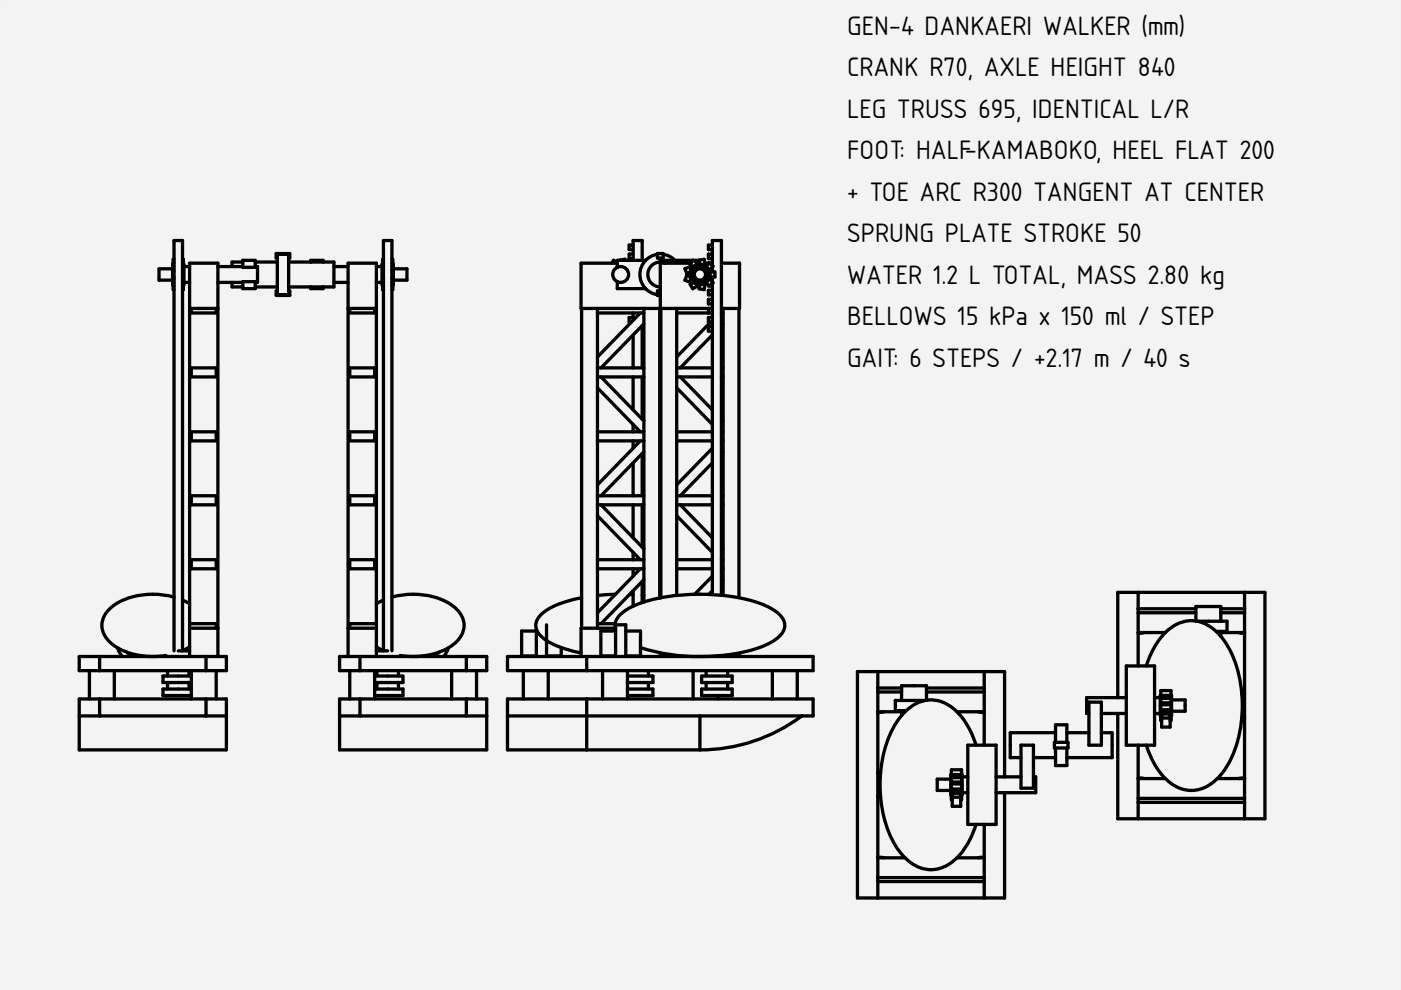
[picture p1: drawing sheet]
<svg xmlns="http://www.w3.org/2000/svg" width="297mm" height="210mm" viewBox="0 0 297 210" stroke-linecap="round" stroke-linejoin="round" font-family="sans-serif">
<defs><g id="words">
<g font-size="5.3">
<text x="179.6" y="7.4">GEN-4 DANKAERI WALKER (mm)</text>
<text x="179.6" y="16.2">CRANK R70, AXLE HEIGHT 840</text>
<text x="179.6" y="25">LEG TRUSS 695, IDENTICAL L/R</text>
<text x="179.6" y="33.8">FOOT: HALF-KAMABOKO, HEEL FLAT 200</text>
<text x="179.6" y="42.6">+ TOE ARC R300 TANGENT AT CENTER</text>
<text x="179.6" y="51.4">SPRUNG PLATE STROKE 50</text>
<text x="179.6" y="60.2">WATER 1.2 L TOTAL, MASS 2.80 kg</text>
<text x="179.6" y="69">BELLOWS 15 kPa x 150 ml / STEP</text>
<text x="179.6" y="77.8">GAIT: 6 STEPS / +2.17 m / 40 s</text>
</g>
</g></defs>
<path d="M0 0h297v210h-297z" fill-rule="evenodd" fill="#f1f3f5"/>
<path d="M0 0h297v210h-297zM0 0v210h297v-210z" fill="#000"/>
<g fill="#f1f3f5">
<path d="M36.9 51v4h-.2l-.1 2h-2.9v2.4h2.9l.1 2h.2v65.2l-1.9-.4-2.6-.2 2.6 .2 1.9 .4v11.4v-87h1.8v4h.2l.1 1.5h1.2v-.7h6v.7h3v-.9h2.3v-.4h2.6v.4h4.7v-.9h-.2v-.9h2.8v.9h-.2v.9h4.7v-.4h2.6v.4h2.3v.9h3v-.7h6v.7h1.2l.1-1.5h.2v-4h1.8v4h.2l.1 2h2.9v2.4h-2.9l-.1 2h-.2v65.2l2.5-.5 2-.1-2 .1-2.5 .5v11.4v-87h-1.8v87h.9h-2.4v1.2h7.8a13.1 13.1 0 0 0 9.6-3.6 4.6 4.6 0 0 0-.7-6.8 13.9 13.9 0 0 0-8.9-2.8 12.9 12.9 0 0 1 9.7 3.6 4.6 4.6 0 0 1-.9 6.8l-1.4 1-.4 1.1-.6 .7h4.9h-11.9l-2.2-.2 2.8 .2h-11.3v3h22.6v-3h4.3v3h-2.2v6h2.2v10.8h-31.2v-10.8h2.2v-6h-2.2v-3h1.8v-79.3h-3v.9h-2.3v.4h-2.6v-.4h-4.7v.9h.2v.9h-2.8v-.9h.2v-.9h-4.7v.4h-2.6v-.4h-2.3v-.9h-3v79.3h1.8v3h-2.2v6h2.2v10.8h-31.2v-10.8h2.2v-6h-2.2v-3h9.2l-1.2-1.9a5.2 5.2 0 0 1-3-6 8.6 8.6 0 0 1 6.5-4.8l1.8-.3 2.3-.2h-.6a12.8 12.8 0 0 0-9 3.6 4.6 4.6 0 0 0 .7 6.8 14 14 0 0 0 8.9 2.8h7.8v-1.2h-2.4h.9v-87z" fill-rule="evenodd"/>
<path d="M73.8 65.4h.4v1h5.2v-1h.4v67.8h-5.6v-1h5.2h-5.2v1h-.4z" fill-rule="evenodd"/>
<path d="M40.2 65.4h.4v1h5.2v-1h.4v67.8h-.4v-1h-5.2h5.2v1h-5.6z" fill-rule="evenodd"/>
<path d="M72 151.8h31.2v7.2h-31.2z" fill-rule="evenodd"/>
<path d="M16.8 151.8h31.2v7.2h-31.2z" fill-rule="evenodd"/>
<path d="M39 59.9h1.2v68.1l-1.5-.8v-65.8h.2z" fill-rule="evenodd"/>
<path d="M79.8 59.9h1.2l.1 1.5h.2v65.8l-1.5 .8z" fill-rule="evenodd"/>
<path d="M21.1 148.2h22.6v3.6h-22.6z" fill-rule="evenodd"/>
<path d="M76.3 148.2h22.6v3.6h-22.6z" fill-rule="evenodd"/>
<path d="M24.2 142.2h11.3v1.1h-.9v1.4h.9v1.4h-.9v1.4h6v.7h-16.4z" fill-rule="evenodd"/>
<path d="M84.5 142.2h11.3v6h-16.4v-.7h6v-1.4h-.9v-1.4h.9v-1.4h-.9z" fill-rule="evenodd"/>
<path d="M21.1 139.2h11.9l2.2-.2-2.8 .2h11.3v3h-22.6z" fill-rule="evenodd"/>
<path d="M40.2 55.8h6v9.6h-6z" fill-rule="evenodd"/>
<path d="M73.8 55.8h6v9.6h-6z" fill-rule="evenodd"/>
<path d="M61.2 55.6h9.6v5.2h-9.6z" fill-rule="evenodd"/>
<path d="M40.2 133.2h6v6h-6z" fill-rule="evenodd"/>
<path d="M73.8 133.2h6v6h-6z" fill-rule="evenodd"/>
<path d="M40.6 142.2h5.2v6h-5.2z" fill-rule="evenodd"/>
<path d="M95.8 142.2h5.2v6h-5.2z" fill-rule="evenodd"/>
<path d="M74.2 142.2h5.2v6h-5.2z" fill-rule="evenodd"/>
<path d="M19 142.2h5.2v6h-5.2z" fill-rule="evenodd"/>
<path d="M46.2 56.5h5.3v.2h2.6v-.2h.5v3.4h-.5v-.2h-2.6v.2h-5.3z" fill-rule="evenodd"/>
<path d="M54.1 55.6h4.7v5.2h-4.7v-.9h.5v-3.4h-.5z" fill-rule="evenodd"/>
<path d="M58.8 53.9h2.4v8.6h-2.4z" fill-rule="evenodd"/>
<path d="M72 148.2h4.3v3.6h-4.3z" fill-rule="evenodd"/>
<path d="M43.7 148.2h4.3v3.6h-4.3z" fill-rule="evenodd"/>
<path d="M16.8 148.2h4.3v3.6h-4.3z" fill-rule="evenodd"/>
<path d="M98.9 148.2h4.3v3.6h-4.3z" fill-rule="evenodd"/>
<path d="M38.7 127.2l1.5 .8v9.2l-1.5 .8z" fill-rule="evenodd"/>
<path d="M79.8 128l1.5-.8v10.8l-1.5-.8z" fill-rule="evenodd"/>
<path d="M43.7 139.2h4.3v3h-4.3z" fill-rule="evenodd"/>
<path d="M98.9 139.2h4.3v3h-4.3z" fill-rule="evenodd"/>
<path d="M72 139.2h4.3v3h-4.3z" fill-rule="evenodd"/>
<path d="M16.8 139.2h4.3v3h-4.3z" fill-rule="evenodd"/>
<path d="M40.6 91.6h5.2v1.9h-5.2z" fill-rule="evenodd"/>
<path d="M40.6 118.7h5.2v1.9h-5.2z" fill-rule="evenodd"/>
<path d="M74.2 118.7h5.2v1.9h-5.2z" fill-rule="evenodd"/>
<path d="M74.2 91.6h5.2v1.9h-5.2z" fill-rule="evenodd"/>
<path d="M74.2 105.1h5.2v1.9h-5.2z" fill-rule="evenodd"/>
<path d="M40.6 105.1h5.2v1.9h-5.2z" fill-rule="evenodd"/>
<path d="M40.6 78h5.2v1.9h-5.2z" fill-rule="evenodd"/>
<path d="M74.2 78h5.2v1.9h-5.2z" fill-rule="evenodd"/>
<path d="M70.8 56.5h3v3.4h-3z" fill-rule="evenodd"/>
<path d="M79.4 143.3h6v1.4h-6z" fill-rule="evenodd"/>
<path d="M34.6 143.3h6v1.4h-6z" fill-rule="evenodd"/>
<path d="M34.6 146.1h6v1.4h-6z" fill-rule="evenodd"/>
<path d="M79.4 146.1h6v1.4h-6z" fill-rule="evenodd"/>
<path d="M83.4 57h2.9v2.4h-2.9z" fill-rule="evenodd"/>
<path d="M33.7 57h2.9v2.4h-2.9z" fill-rule="evenodd"/>
<path d="M79.9 144.7h4.6v1.4h-4.6z" fill-rule="evenodd"/>
<path d="M35.5 144.7h4.6v1.4h-4.6z" fill-rule="evenodd"/>
<path d="M79.9 142.2h4.6v1.1h-4.6z" fill-rule="evenodd"/>
<path d="M35.5 142.2h4.6v1.1h-4.6z" fill-rule="evenodd"/>
<path d="M74.2 65.4h5.2v1h-5.2z" fill-rule="evenodd"/>
<path d="M40.6 65.4h5.2v1h-5.2z" fill-rule="evenodd"/>
<path d="M79.8 56.5h1.2v3.4h-1.2z" fill-rule="evenodd"/>
<path d="M39 56.5h1.2v3.4h-1.2z" fill-rule="evenodd"/>
<path d="M51.5 55.2h2.6v1.5h-2.6z" fill-rule="evenodd"/>
<path d="M51.5 59.7h2.6v1.5h-2.6z" fill-rule="evenodd"/>
<path d="M88.3 139.2l2.1-.2a2.64 2.64 0 0 0 2.7-.7l1.9-.9-1.9 .9 1.9-.9-.4 1.1-.6 .7z" fill-rule="evenodd"/>
<path d="M25 137.4l1.9 .9a2.64 2.64 0 0 0 2.7 .7l2.1 .2h-5.7l-.6-.7-.4-1.1 1.9 .9z" fill-rule="evenodd"/>
<path d="M49.2 59.9h2.3v.9h-2.3z" fill-rule="evenodd"/>
<path d="M49.2 55.6h2.3v.9h-2.3z" fill-rule="evenodd"/>
</g>
<path d="M65.9 55.4h2.6M65.9 61h2.6" fill="none" stroke="#f1f3f5" stroke-width=".36"/>
<g fill="#f1f3f5">
<path d="M58.6 53.8h2.8v.9h-.2v-.8h-2.4v.8h-.2z" fill-rule="evenodd"/>
<path d="M58.6 61.7h.2v.8h2.4v-.8h.2v.9h-2.8z" fill-rule="evenodd"/>
<path d="M79.4 144.7h.5v1.4h-.5z" fill-rule="evenodd"/>
<path d="M40.1 144.7h.5v1.4h-.5z" fill-rule="evenodd"/>
<path d="M38.9 56h.1v4.4h-.1v-1.3h-.2v-.4h.2v-1h-.2v-.4h.2z" fill-rule="evenodd"/>
<path d="M36.6 56h.1v1.3h.2v.4h-.2v1h.2v.4h-.2v1.3h-.1z" fill-rule="evenodd"/>
<path d="M81 56h.1v1.3h.2v.4h-.2v1h.2v.4h-.2v1.3h-.1z" fill-rule="evenodd"/>
<path d="M83.3 56h.1v4.4h-.1v-1.3h-.2v-.4h.2v-1h-.2v-.4h.2z" fill-rule="evenodd"/>
<path d="M79.8 137.2l1.5 .8h-1.5z" fill-rule="evenodd"/>
<path d="M38.7 138l1.5-.8v.8z" fill-rule="evenodd"/>
<path d="M26.9 138.3l2.7 .7a2.64 2.64 0 0 1-2.7-.7l2.7 .7z" fill-rule="evenodd"/>
<path d="M90.4 139l2.7-.7a2.64 2.64 0 0 1-2.7 .7z" fill-rule="evenodd"/>
<path d="M40.1 142.2h.5v1.1h-.5z" fill-rule="evenodd"/>
<path d="M79.4 142.2h.5v1.1h-.5z" fill-rule="evenodd"/>
<path d="M36.7 57.7h.2v1h-.2z" fill-rule="evenodd"/>
<path d="M83.1 57.7h.2v1h-.2z" fill-rule="evenodd"/>
<path d="M81.1 57.7h.2v1h-.2z" fill-rule="evenodd"/>
<path d="M38.7 57.7h.2v1h-.2z" fill-rule="evenodd"/>
<path d="M81.1 56.4h.2v.9h-.2z" fill-rule="evenodd"/>
<path d="M83.1 56.4h.2v.9h-.2z" fill-rule="evenodd"/>
<path d="M38.7 56.4h.2v.9h-.2z" fill-rule="evenodd"/>
<path d="M83.1 59.1h.2v.9h-.2z" fill-rule="evenodd"/>
<path d="M36.7 59.1h.2v.9h-.2z" fill-rule="evenodd"/>
<path d="M36.7 56.4h.2v.9h-.2z" fill-rule="evenodd"/>
<path d="M81.1 59.1h.2v.9h-.2z" fill-rule="evenodd"/>
<path d="M38.7 59.1h.2v.9h-.2z" fill-rule="evenodd"/>
<path d="M83.1 55h.2v.7h-.2z" fill-rule="evenodd"/>
<path d="M38.7 60.7h.2v.7h-.2z" fill-rule="evenodd"/>
<path d="M81.1 55h.2v.7h-.2z" fill-rule="evenodd"/>
<path d="M38.7 55h.2v.7h-.2z" fill-rule="evenodd"/>
<path d="M36.7 60.7h.2v.7h-.2z" fill-rule="evenodd"/>
<path d="M36.7 55h.2v.7h-.2z" fill-rule="evenodd"/>
<path d="M83.1 60.7h.2v.7h-.2z" fill-rule="evenodd"/>
<path d="M81.1 60.7h.2v.7h-.2z" fill-rule="evenodd"/>
<path d="M83.1 60h.2v.7h-.2z" fill-rule="evenodd"/>
<path d="M81.1 60h.2v.7h-.2z" fill-rule="evenodd"/>
<path d="M38.7 55.7h.2v.7h-.2z" fill-rule="evenodd"/>
<path d="M38.7 60h.2v.7h-.2z" fill-rule="evenodd"/>
<path d="M81.1 55.7h.2v.7h-.2z" fill-rule="evenodd"/>
<path d="M36.7 55.7h.2v.7h-.2z" fill-rule="evenodd"/>
<path d="M83.1 55.7h.2v.7h-.2z" fill-rule="evenodd"/>
<path d="M36.7 60h.2v.7h-.2z" fill-rule="evenodd"/>
<path d="M31.7 139.2h.7z" fill-rule="evenodd"/>
</g>
<g fill="none" stroke="#000" stroke-width=".7">
<path d="M36.6 57h-2.9v2.4h2.9M36.7 56h-.1v4.4h.1M36.7 55.7h.2M36.7 56.4h.2M36.7 60h.2M36.9 55h-.2v2.3h.2M36.9 57.7h-.2v1h.2M36.9 59.1h-.2v2.3h.2M38.7 55h.2v2.3h-.2M38.7 57.7h.2v1h-.2M38.7 59.1h.2v2.3h-.2M38.7 55.7h.2"/>
<path d="M38.7 56.4h.2M38.7 60h.2M38.9 56h.1v4.4h-.1M39 59.9h1.2M39 56.5h1.2M46.2 59.9h5.3M46.2 56.5h5.3M49.2 59.9v.9h2.3M51.5 55.6h-2.3v.9M51.5 55.2h2.6v1.5h-2.6zM51.5 59.7h2.6v1.5h-2.6zM54.1 55.6h4.7"/>
<path d="M54.1 56.5h.5v3.4h-.5M58.8 53.9h2.4v8.6h-2.4zM58.8 54.7h-.2v-.9h2.8v.9h-.2M61.2 55.6h9.6v5.2h-9.6M65.9 55.6v-.4h2.6v.4M70.8 59.9h3M70.8 56.5h3M79.8 59.9h1.2M79.8 56.5h1.2M81.1 56h-.1v4.4h.1M81.1 55.7h.2M81.1 56.4h.2"/>
<path d="M81.1 60h.2M81.3 55h-.2v2.3h.2M81.3 59.1h-.2v2.3h.2M81.3 57.7h-.2v1h.2M83.1 55.7h.2M83.1 55h.2v2.3h-.2M83.1 59.1h.2v2.3h-.2M83.1 56.4h.2M83.1 57.7h.2v1h-.2M83.1 60h.2M83.3 56h.1v4.4h-.1M83.4 57h2.9v2.4h-2.9"/>
<path d="M36.7 60.7h.2M38.7 60.7h.2M40.2 65.4h6M40.6 65.4v1h5.2v-1M40.6 78h5.2v1.9h-5.2zM54.1 60.8h4.7M58.8 61.7h-.2v.9h2.8v-.9h-.2M65.9 60.8v.4h2.6v-.4M73.8 65.4h6M74.2 65.4v1h5.2v-1M74.2 78h5.2v1.9h-5.2zM81.1 60.7h.2"/>
<path d="M83.1 60.7h.2M40.6 91.6h5.2v1.9h-5.2zM74.2 91.6h5.2v1.9h-5.2zM40.6 105.1h5.2v1.9h-5.2zM40.6 118.7h5.2v1.9h-5.2zM74.2 118.7h5.2v1.9h-5.2zM74.2 105.1h5.2v1.9h-5.2zM16.8 139.2h31.2v3h-31.2zM21.1 139.2v3M25 137.4l.2 .8 .8 1M26.9 138.3a2.64 2.64 0 0 0 2.7 .7M31.7 139.2h-.1"/>
<path d="M36.9 126.6a15.5 15.5 0 0 0-13.3 2.1 4.7 4.7 0 0 0 .4 8 15.4 15.4 0 0 0 11.2 2.3M37.8 138h2.4M38.7 127.2l1.5 .8M40.2 137.2l-1.5 .8v-87h-1.8v87M40.2 139.2v-83.4h6v83.4M40.2 133.2h6M40.6 132.2h5.2v1M43.7 139.2v3M72 139.2h31.2v3h-31.2zM73.8 133.2h6M73.8 139.2v-83.4h6v83.4M76.3 139.2v3"/>
<path d="M79.4 132.2h-5.2v1M79.8 137.2l1.5 .8v-87h1.8v87M79.8 138h2.4M81.3 127.2l-1.5 .8M83.1 126.6a15.5 15.5 0 0 1 13.4 2.2 4.7 4.7 0 0 1-.1 7.6 15 15 0 0 1-11.6 2.6M88.3 139.2h.1M93.1 138.3a2.64 2.64 0 0 1-2.7 .7M95 137.4l-.2 .8-.8 1M98.9 139.2v3M16.8 148.2h31.2v10.8h-31.2zM16.8 151.8h31.2M19 142.2v6"/>
<path d="M21.1 148.2v3.6M24.2 142.2v6M35.5 142.2v1.1M35.5 144.7v1.4M40.1 142.2v1.1M40.1 144.7v1.4M40.6 142.2v6M40.6 146.1h-6v1.4h6M40.6 143.3h-6v1.4h6M43.7 148.2v3.6M45.8 142.2v6M72 148.2h31.2v10.8h-31.2z"/>
<path d="M72 151.8h31.2M74.2 142.2v6M76.3 148.2v3.6M79.4 142.2v6M79.4 146.1h6v1.4h-6M79.4 143.3h6v1.4h-6M79.9 142.2v1.1M79.9 144.7v1.4M84.5 142.2v1.1M84.5 144.7v1.4M95.8 142.2v6M98.9 148.2v3.6"/>
<path d="M101 142.2v6"/>
</g>
<g fill="#f1f3f5">
<path d="M127.4 79.9h6.8v7z"/>
<path d="M144.2 79.9h6.8v7z"/>
<path d="M151 71v7h-6.8z"/>
<path d="M127.4 107h6.8v7z"/>
<path d="M144.2 107h6.8v7z"/>
<path d="M134.2 71v7h-6.8z"/>
<path d="M134.2 98.1v7h-6.8z"/>
<path d="M151 98.1v7h-6.8z"/>
<path d="M123.2 55.8h6.5l.4-.6 .8 .4v-.4l1.6-.2v.2h1.7v-.4h-.8v-.9h.8v-1h-.8v-.9h.8v-1h2v4.2h.7l1.1-.9 1.4-.4v-.1h1.2v.1l1.4 .4 1.1 .9h5.1l1.1-.2 .1 .8h1.6v-1h-.8v-.9h.8v-1h-.8v-.9h.8v-1h2v4.8h3.8l-.1 70.9a18.1 18.1 0 0 1 8.5 3.6 3 3 0 0 1-.3 4.9 18.8 18.8 0 0 1-8.1 3.2v.8h15.6v3h-3.4v6h3.4v3.6h-2.4a36 36 0 0 1-21.6 7.2h-40.8v-10.8h3.4v-6h-3.4v-3h6.1v-.1h-3.1v-5.3h3.1a3.8 3.8 0 0 1 2.2-4.5l1-.5a23.8 23.8 0 0 1 6.4-2.1z" fill-rule="evenodd"/>
<path d="M131.6 130.3a19.4 19.4 0 0 1 10.2-3.8l2.9-.4 3.7-.1h-1.1l3.7-3.8v3.1l-.7 .7h-1.9h2.1a32.6 32.6 0 0 1 13 3 4.7 4.7 0 0 1 2.9 3.6 4.9 4.9 0 0 1-3.3 3.8 35 35 0 0 1-14.7 2.8h24v3h-48v-3h15.6v-.8v.8h-7.3v-.1h3.1v-1.8a39.2 39.2 0 0 0 12.6 1.9h-8.4h8.4a39.2 39.2 0 0 1-12.6-1.9v-3.5h-3.1v-1.3h-2.2v.9a2.87 2.87 0 0 1 1.1-3.1z" fill-rule="evenodd"/>
<path d="M123.3 65.4h3.4v67.8h-3.4z" fill-rule="evenodd"/>
<path d="M136.5 65.4h3.4v61.4l-3.4 .8z" fill-rule="evenodd"/>
<path d="M153.3 65.4h3.4v61.3l-3.4-.5z" fill-rule="evenodd"/>
<path d="M140.1 65.4h3.4v60.8l-3.4 .5z" fill-rule="evenodd"/>
<path d="M124.4 148.2h48v3.6h-48z" fill-rule="evenodd"/>
<path d="M124.4 151.8h24v7.2h-24z" fill-rule="evenodd"/>
<path d="M151 51h2v75.2l-2-.1v-66l.2-.1-.2-.2v-1.1h.6v-1h-.6v-1.1l.2-.2-.2-.1z" fill-rule="evenodd"/>
<path d="M107.6 151.8h16.8v7.2h-16.8z" fill-rule="evenodd"/>
<path d="M123.2 55.8h7.7v.9a1.68 1.68 0 0 0-1 1.5 1.68 1.68 0 0 0 1 1.5v1.5h6a5.3 5.3 0 0 0 3.1 1.4v2.8h-16.8z" fill-rule="evenodd"/>
<path d="M148.4 151.8h21.6a36 36 0 0 1-21.6 7.2z" fill-rule="evenodd"/>
<path d="M114.8 130.3a15.8 15.8 0 0 1 7.8-3.4l.7-.2-.1 11.7-2.4-.5a11.6 11.6 0 0 1-6.1-3.1 2.88 2.88 0 0 1 .1-4.5z" fill-rule="evenodd"/>
<path d="M140 55.8h6.5l-.2 .3 .7 .4-.5 .7-.3-.6-1 .4 .4 1 .7-.3v1l-.7-.3-.4 1 1 .4 .3-.6 .5 .7-.7 .4 .6 .9 .9-.5-.3-.5 .9 .2-.2 .8 1.1 .2 .2-1-.5-.1 .7-.4 .5 .7h.8v1h-.8v.9h.8v1h-.8v.9h.8v1h-11z" fill-rule="evenodd"/>
<path d="M116.2 142.2h11.6v6h-11.6z" fill-rule="evenodd"/>
<path d="M107.6 148.2h16.8v3.6h-16.8z" fill-rule="evenodd"/>
<path d="M137.5 142.2h9.5v6h-14v-.7h5.4v-1.4h-.9v-1.4h.9v-1.4h-.9z" fill-rule="evenodd"/>
<path d="M154.3 142.2h9.5v6h-11.6v-.7h3v-1.4h-.9v-1.4h.9v-1.4h-.9z" fill-rule="evenodd"/>
<path d="M107.6 139.2h16.8v3h-16.8z" fill-rule="evenodd"/>
<path d="M126.7 109.4l7.5 7.7v1.6h-7.5z" fill-rule="evenodd"/>
<path d="M143.5 109.4l7.5 7.7v1.6h-7.5z" fill-rule="evenodd"/>
<path d="M126.7 82.2l7.5 7.8v1.6h-7.5z" fill-rule="evenodd"/>
<path d="M143.5 82.2l7.5 7.8v1.6h-7.5z" fill-rule="evenodd"/>
<path d="M143.5 93.5h7.5v1.5l-7.5 7.8z" fill-rule="evenodd"/>
<path d="M126.7 93.5h7.5v1.5l-7.5 7.8z" fill-rule="evenodd"/>
<path d="M126.7 66.4h7.5v.9h-.8v1h.5l-7.2 7.4z" fill-rule="evenodd"/>
<path d="M143.5 66.4h7.5v.9h-.8v1h.5l-7.2 7.4z" fill-rule="evenodd"/>
<path d="M153 55.8h3.8v9.6h-3.8z" fill-rule="evenodd"/>
<path d="M126.7 120.6h7.5v1.6l-3.7 3.8-3.8 .2z" fill-rule="evenodd"/>
<path d="M143.5 120.6h7.5v1.6l-3.7 3.8-3.8 .2z" fill-rule="evenodd"/>
<path d="M163.8 142.2h5.2v6h-5.2z" fill-rule="evenodd"/>
<path d="M111 142.2h5.2v6h-5.2z" fill-rule="evenodd"/>
<path d="M127.8 142.2h5.2v6h-5.2z" fill-rule="evenodd"/>
<path d="M135.8 120.6h.7v2.3l-9.1 9.3h-.7v-2.3z" fill-rule="evenodd"/>
<path d="M135.8 93.5h.7v2.3l-9.1 9.3h-.7v-2.3z" fill-rule="evenodd"/>
<path d="M126.7 79.9h.7l9.1 9.3v2.4h-.7l-9.1-9.4z" fill-rule="evenodd"/>
<path d="M126.7 107h.7l9.1 9.4v2.3h-.7l-9.1-9.3z" fill-rule="evenodd"/>
<path d="M135.8 66.4h.7v2.3l-9.1 9.3h-.7v-2.3z" fill-rule="evenodd"/>
<path d="M123.2 133.2h7.3v.6h-3.1v5.3h3.1v.1h-7.3z" fill-rule="evenodd"/>
<path d="M130.9 55.2h6a4.3 4.3 0 0 0 0 6h-6v-1.5a1.68 1.68 0 0 0 2.4-1.5 1.68 1.68 0 0 0-2.4-1.5z" fill-rule="evenodd"/>
<path d="M151 95v3.1l-6.8 7h-.7v-2.3z" fill-rule="evenodd"/>
<path d="M143.5 79.9h.7l6.8 7v3.1l-7.5-7.8z" fill-rule="evenodd"/>
<path d="M143.5 107h.7l6.8 7v3.1l-7.5-7.7z" fill-rule="evenodd"/>
<path d="M150.7 68.3h.3v.9h-.8v1h.8v.8l-6.8 7h-.7v-2.3z" fill-rule="evenodd"/>
<path d="M136.9 55.2l1.1-.9 1.4-.4v.8h1.2v-.8l1.4 .4 1.1 .9h-3.1v.4a2.64 2.64 0 0 0-2.6 2.6 2.64 2.64 0 0 0 2.6 2.6v.9h-.6v.8a4.3 4.3 0 0 1-2.5-7.3z" fill-rule="evenodd"/>
<path d="M126.7 118.7h9.8v1.9h-9.8z" fill-rule="evenodd"/>
<path d="M126.7 105.1h9.8v1.9h-9.8z" fill-rule="evenodd"/>
<path d="M126.7 91.6h9.8v1.9h-9.8z" fill-rule="evenodd"/>
<path d="M126.7 78h9.8v1.9h-9.8z" fill-rule="evenodd"/>
<path d="M113.7 133.4a7.5 7.5 0 0 0 5.3 3.9v1.8h-3.1v-6.6v6.7h-2.2z" fill-rule="evenodd"/>
<path d="M110.6 133.8h3.1v5.3h-3.1z" fill-rule="evenodd"/>
<path d="M127.4 133.8h3.1v5.3h-3.1z" fill-rule="evenodd"/>
<path d="M132.7 133.8h3.1v5.3h-3.1z" fill-rule="evenodd"/>
<path d="M147 142.2h2.7v1.1h-.9v1.4h.9v1.4h-.9v1.4h3.4v.7h-5.2z" fill-rule="evenodd"/>
<path d="M134.2 107h2v9l-2-2z" fill-rule="evenodd"/>
<path d="M136.2 96.2v8.9h-2v-7z" fill-rule="evenodd"/>
<path d="M134.2 79.9h2v9l-2-2z" fill-rule="evenodd"/>
<path d="M136.2 69v9h-2v-7z" fill-rule="evenodd"/>
<path d="M139.9 65.4h.2v61.3l-.1 .1-.1-.1z" fill-rule="evenodd"/>
<path d="M143.5 118.7h7.5v1.9h-7.5z" fill-rule="evenodd"/>
<path d="M143.5 91.6h7.5v1.9h-7.5z" fill-rule="evenodd"/>
<path d="M143.5 105.1h7.5v1.9h-7.5z" fill-rule="evenodd"/>
<path d="M143.5 78h7.5v1.9h-7.5z" fill-rule="evenodd"/>
<path d="M130.5 132.5h2.2v6.7h-2.2z" fill-rule="evenodd"/>
<path d="M133.5 126l.7 .1v2.4l-1.2 .7a5.1 5.1 0 0 0-2.6 3h-3z" fill-rule="evenodd"/>
<path d="M137.9 56.5a2.64 2.64 0 0 1 3.2-.7h-1.1v5a2.64 2.64 0 0 1-2.4-1.5 2.64 2.64 0 0 1 .3-2.8z" fill-rule="evenodd"/>
<path d="M126.7 65.4h9.8v1h-9.8z" fill-rule="evenodd"/>
<path d="M148.8 143.3h6.4v1.4h-6.4z" fill-rule="evenodd"/>
<path d="M148.8 146.1h6.4v1.4h-6.4z" fill-rule="evenodd"/>
<path d="M134.2 51h2v4.2h-2z" fill-rule="evenodd"/>
<path d="M133 143.3h5.4v1.4h-5.4z" fill-rule="evenodd"/>
<path d="M133 146.1h5.4v1.4h-5.4z" fill-rule="evenodd"/>
<path d="M136.2 123.3v4.5l-2 .7v-3.2z" fill-rule="evenodd"/>
<path d="M126.7 126.2l3.8-.2-3.8 3.9z" fill-rule="evenodd"/>
<path d="M143.5 65.4h6.7v1h-6.7z" fill-rule="evenodd"/>
<path d="M149.7 144.7h4.6v1.4h-4.6z" fill-rule="evenodd"/>
<path d="M133 144.7h4.5v1.4h-4.5z" fill-rule="evenodd"/>
<path d="M115.9 139.1h3.1v-1.8l4.2 1.1-4.2-1.1 4.2 1.1v.8h-7.3z" fill-rule="evenodd"/>
<path d="M149.7 142.2h4.6v1.1h-4.6z" fill-rule="evenodd"/>
<path d="M133 142.2h4.5v1.1h-4.5z" fill-rule="evenodd"/>
<path d="M140 55.2h6.9l-.4 .6h-5.4l-1.1-.2z" fill-rule="evenodd"/>
<path d="M126.7 132.2h3.7l.1 1h-3.8z" fill-rule="evenodd"/>
<circle cx="148.4" cy="58.2" r="2.16"/>
<circle cx="131.6" cy="58.2" r="1.68"/>
<circle cx="148.4" cy="58.2" r="1.68"/>
<circle cx="148.4" cy="58.2" r="1.2"/>
</g>
<path d="M136.3 68.7v9.3M136.3 79.9v9.3M153.1 68.7v9.3M153.1 79.9v9.3M136.3 95.8v9.3M153.1 95.8v9.3M136.3 107v9.4M153.1 107v9.4" fill="none" stroke="#f1f3f5" stroke-width=".36"/>
<g fill="#f1f3f5">
<path d="M134.2 117.1l1.6 1.6h-1.6z"/>
<path d="M134.2 90l1.6 1.6h-1.6z"/>
<path d="M134.2 93.5h1.6l-1.6 1.5z"/>
<path d="M134.2 120.6h1.6l-1.6 1.6z"/>
<path d="M154.6 138.8l2.2-.4v.8h-2.2z" fill-rule="evenodd"/>
<path d="M134.2 66.4h1.6l-1.6 1.5z" fill-rule="evenodd"/>
<path d="M139.4 53.8h1.2v.9h-1.2z" fill-rule="evenodd"/>
</g>
<path d="M136.3 122.9v3.3M153.1 122.9v3.3" fill="none" stroke="#f1f3f5" stroke-width=".36"/>
<g fill="#f1f3f5">
<path d="M150.5 57.7h1.1v1h-1.1z" fill-rule="evenodd"/>
<path d="M150.2 59.4l.3-.3 .7 .9-.8 .7-.7-.8z" fill-rule="evenodd"/>
<path d="M150.4 55.7l.8 .7-.7 .9-.8-.8z" fill-rule="evenodd"/>
<path d="M148.4 60.4h1.1l-.2 1-1.1-.2z" fill-rule="evenodd"/>
<path d="M148.2 55.2l1.1-.2 .2 1h-1.1z" fill-rule="evenodd"/>
<path d="M146.9 55.2l.9 .5-.3 .5-.5 .3-.7-.4z" fill-rule="evenodd"/>
<path d="M146.3 60.3l.7-.4 .5 .3 .3 .5-.9 .5z" fill-rule="evenodd"/>
<path d="M145.6 58.4l.7 .3 .2 .5-.3 .6-1-.4z" fill-rule="evenodd"/>
<path d="M145.2 57l1-.4 .3 .6-.2 .5-.7 .3z" fill-rule="evenodd"/>
</g>
<path d="M153.1 66.4v2.6M153.1 88.9v2.7M153.1 93.5v2.7M153.1 116v2.7M153.1 120.6v2.7" fill="none" stroke="#f1f3f5" stroke-width=".36"/>
<g fill="#f1f3f5">
<path d="M150.4 60.6l.6-.5v.5z"/>
<path d="M150.4 55.8h.6v.5z"/>
<path d="M151 56.6l-.1 .2z"/>
<path d="M150.9 59.6l.1 .2z"/>
<path d="M150.2 55.8h.1l-.1 .1z"/>
<path d="M150.2 60.5l.1 .1z"/>
<path d="M139.9 126.7l.1 .1z"/>
<path d="M149.4 139.2l5.2-.4-5.2 .4 5.2-.4v.4z" fill-rule="evenodd"/>
<path d="M150.2 53.9h.8v.9h-.8z" fill-rule="evenodd"/>
<path d="M133.4 53.9h.8v.9h-.8z" fill-rule="evenodd"/>
<path d="M150.2 61.6h.8v.9h-.8z" fill-rule="evenodd"/>
<path d="M150.2 65.4h.8v1h-.8z" fill-rule="evenodd"/>
<path d="M150.2 69.2h.8v1h-.8z" fill-rule="evenodd"/>
<path d="M133.4 52h.8v.9h-.8z" fill-rule="evenodd"/>
<path d="M150.2 52h.8v.9h-.8z" fill-rule="evenodd"/>
<path d="M150.2 67.3h.8v1h-.8z" fill-rule="evenodd"/>
<path d="M150.2 63.5h.8v.9h-.8z" fill-rule="evenodd"/>
<path d="M133.4 67.3h.8v.6l-.3 .4h-.5z" fill-rule="evenodd"/>
<path d="M153 118.7h.3v1.9h-.3z" fill-rule="evenodd"/>
<path d="M153 91.6h.3v1.9h-.3z" fill-rule="evenodd"/>
<path d="M153 105.1h.3v1.9h-.3z" fill-rule="evenodd"/>
<path d="M153 78h.3v1.9h-.3z" fill-rule="evenodd"/>
<path d="M139.4 61.7h.6v.9h-.6z" fill-rule="evenodd"/>
<path d="M136.2 126.2h.3v1.4l-.3 .2z" fill-rule="evenodd"/>
<path d="M146.9 55.2h1.3l.1 .6h-.5z" fill-rule="evenodd"/>
<path d="M150.2 57l.3 .3 .5-.5v.9h-.5z" fill-rule="evenodd"/>
<path d="M150.5 58.7h.5v.9l-.5-.5-.3 .3z" fill-rule="evenodd"/>
<path d="M130.1 55.2l.8 .4v.2h-1.2z" fill-rule="evenodd"/>
<path d="M149 56.1l.5-.1-.1-.2h.8l-.5 .7z" fill-rule="evenodd"/>
<path d="M153 65.4h.3v1h-.3z" fill-rule="evenodd"/>
<path d="M151 125.3v.8l-.7-.1z" fill-rule="evenodd"/>
<path d="M134.2 125.3v.8l-.7-.1z" fill-rule="evenodd"/>
<path d="M147.8 55.8h.5l.1 .2-.9 .2z" fill-rule="evenodd"/>
<path d="M131.4 55.2l1.1-.2v.2z" fill-rule="evenodd"/>
<path d="M148.4 139.2h1z" fill-rule="evenodd"/>
</g>
<g fill="none" stroke="#000" stroke-width=".7">
<path d="M130.9 55.8h-7.7v9.6h27.8M130.9 59.7v1.5h6M130.9 55.6l-.8-.4-.4 .6M131.4 55.2h.1M131.4 55.2l1.1-.2v.2M134.2 55.2v-4.2h2v4.2M134.2 53.9h-.8v.9h.8M134.2 52h-.8v.9h.8M136.9 55.2h-6v1.5M139.4 53.9a4.3 4.3 0 0 0-3.7 4.3 4.3 4.3 0 0 0 3.7 4.3M139.4 53.8h1.2v.9h-1.2zM140 55.6l1.1 .2"/>
<path d="M140 55.6a2.64 2.64 0 0 0-2.6 2.6 2.64 2.64 0 0 0 2.6 2.6M140.6 53.9l1.4 .4 1.1 .9M146.3 58.7l-.7-.3-.4 1 1 .4 .3-.6M146.5 57.2l-.3-.6-1 .4 .4 1 .7-.3M146.5 55.8h-6.5v9.6M146.9 55.2h-6.9v.4M146.9 55.2l-.6 .9 .7 .4M146.9 55.2l.9 .5-.3 .5M146.9 55.2h1.3M147 59.9l-.7 .4 .6 .9 .9-.5-.3-.5M147.8 55.8h.5M148.4 56l-.2-.8 1.1-.2 .2 1-.5 .1"/>
<path d="M149.4 55.8h.9M149.7 56.5l.7-.8 .8 .7-.7 .9-.3-.3M150.2 55.8v.1M150.2 59.4l.3-.3 .7 .9-.8 .7-.7-.8M150.4 55.8h.6M150.5 57.7h1.1v1h-1.1M150.5 57.7h.1M150.5 58.7h.1M150.9 59.6h.1M150.9 56.8h.1M151 56.3v-5.3h2v75.2M151 56.6v1.1"/>
<path d="M151 58.7v1.1M151 52h-.8v.9h.8M151 53.9h-.8v.9h.8M153 55.8h3.8v9.6h-3.8M123.3 65.4v67.8M126.7 66.4h9.8M126.7 78h9.8M126.7 79.9h9.8M126.7 65.4v67.8M127.4 79.9l9.1 9.3M134.2 67.3h-.8v1h.5M134.2 66.4v1.5"/>
<path d="M134.2 71v7M134.2 79.9v7M135.8 66.4l-9.1 9.3M136.2 69v9M136.2 79.9v9M136.5 65.4v62.2M136.5 68.7l-9.1 9.3M139.9 65.4v61.4M140 61.7h-.6v.9h.6M140.1 65.4v61.3M143.5 65.4v60.8M143.5 66.4h7.5"/>
<path d="M143.5 78h7.5M143.5 79.9h7.5M144.2 79.9l6.8 7M149 60.3l.5 .1-.2 1-1.1-.2 .2-.8M150.2 60.5l.1 .1M150.2 65.4v1M150.4 60.6h.6M150.7 68.3l-7.2 7.4M151 71l-6.8 7M151 60.1v66M151 69.2h-.8v1h.8M151 61.6h-.8v.9h.8"/>
<path d="M151 63.5h-.8v.9h.8M151 67.3h-.8v1h.8M153 66.4h.3M153 78h.3M153 79.9h.3M153.3 65.4v60.8M153.3 68.7l-.3 .3M156.7 65.4v61.3M126.7 93.5h9.8M126.7 91.6h9.8M126.7 82.2l9.1 9.4M134.2 90v1.6"/>
<path d="M134.2 93.5v1.5M134.2 98.1v7M135.8 93.5l-9.1 9.3M136.2 96.2v8.9M136.5 95.8l-9.1 9.3M143.5 93.5h7.5M143.5 91.6h7.5M143.5 82.2l7.5 7.8M151 98.1l-6.8 7M151 95l-7.5 7.8M153 93.5h.3M153 91.6h.3"/>
<path d="M153 88.9l.3 .3M153.3 95.8l-.3 .4M126.7 118.7h9.8M126.7 107h9.8M126.7 105.1h9.8M126.7 109.4l9.1 9.3M127.4 107l9.1 9.4M134.2 107v7M134.2 117.1v1.6M136.2 107v9M143.5 118.7h7.5M143.5 107h7.5"/>
<path d="M143.5 105.1h7.5M143.5 109.4l7.5 7.7M144.2 107l6.8 7M153 118.7h.3M153 107h.3M153 105.1h.3M153 116l.3 .4M107.6 139.2h64.8v3h-64.8zM113.7 133.8h-3.1v5.3h3.1M113.7 133.4v5.8M115.9 132.5v6.7M119 137.3v1.8h-3.1"/>
<path d="M123.3 126.7a16.8 16.8 0 0 0-8.5 3.6 3 3 0 0 0 .3 4.9l.9 .7a20.8 20.8 0 0 0 7.2 2.5M124.4 139.2v3M126.7 120.6h9.8M126.7 132.2h3.7M130.5 133.2h-7.3v6M130.5 126l-3.8 .2M130.5 133.4a3.7 3.7 0 0 1 2.2-4.1 29.4 29.4 0 0 1 14.1-3.3 36.5 36.5 0 0 1 16.4 2.8 4.9 4.9 0 0 1 3.2 3.8 4.9 4.9 0 0 1-3.2 3.8 36.5 36.5 0 0 1-17.1 2.8 39.2 39.2 0 0 1-10.3-1.9M130.5 139.2v-6.7h2.2v6.7M130.5 133.8h-3.1v5.3h3.1M132.7 133.8h3.1v5.3h-3.1M133.5 126l.7 .1M134.2 120.6v1.6"/>
<path d="M134.2 125.3v3.2M135.8 120.6l-9.1 9.3M136.2 123.3v4.5M136.2 126.2h.3M136.5 122.9l-9.1 9.3M139.9 126.7l.1 .1M140 138.4v.8M143.5 120.6h7.5M149.4 139.2h.1M151 125.3l-.7 .7M151 122.2l-3.7 3.8M153 120.6h.3"/>
<path d="M153.3 122.9l-.3 .4M154.6 138.8v.4M156.8 138.4v.8M107.6 151.8h64.8v-3.6h-64.8v10.8h40.8M111 142.2v6M116.2 142.2v6M124.4 148.2v10.8M127.8 142.2v6M133 146.1h5.4v1.4h-5.4M133 143.3h5.4v1.4h-5.4M133 142.2v6M137.5 142.2v1.1"/>
<path d="M137.5 144.7v1.4M147 142.2v6M148.4 151.8v7.2M148.8 146.1h6.4v1.4h-6.4zM148.8 143.3h6.4v1.4h-6.4zM149.7 142.2v1.1M149.7 144.7v1.4M152.2 147.5v.7M154.3 142.2v1.1M154.3 144.7v1.4M163.8 142.2v6M169 142.2v6"/>
<path d="M170 151.8a36 36 0 0 1-21.6 7.2"/>
<circle cx="131.6" cy="58.2" r="1.68"/>
<circle cx="148.4" cy="58.2" r="2.16"/>
<circle cx="148.4" cy="58.2" r="1.68"/>
<circle cx="148.4" cy="58.2" r="1.2"/>
</g>
<g fill="#f1f3f5">
<path d="M181.8 142.4h31.2v22.3h3.5v-4.1h-2.3v-5.2h9.6v-1.7h2.4v1.7h4.7v-4.1h-.5v-3.4h6.6v-22.3h31.2v48h-31.2v-22.3h-3.5v4.1h2.3v5.2h-9.6v1.7h-2.4v-1.7h-4.7v4.1h.5v3.4h-6.6v22.3h-31.2z" fill-rule="evenodd"/>
<path d="M247.1 134.1a7.5 7.5 0 0 1 11.7 .8 25.1 25.1 0 0 1 4.4 18.4 20 20 0 0 1-6.3 12.8 7.4 7.4 0 0 1-10.4-1.7 17 17 0 0 1-3.5-6.4h1.8v-6.7h1.2l.1 1.5h.2v1.4h1.8v-1.4h.2l.1-2h2.9v-2.4h-2.9l-.1-2h-2.2l-.1 1.5h-1.2v-6.7h-1.8a17.2 17.2 0 0 1 4.1-7.1z" fill-rule="evenodd"/>
<path d="M191.9 150.9a7.4 7.4 0 0 1 11.6 .7 17.4 17.4 0 0 1 3.4 6.4h-1.7v6.7h-1.2l-.1-1.5h-2.2l-.1 2h-2.9v2.4h2.9l.1 2h.2v1.4h1.8v-1.4h.2l.1-1.5h1.2v6.7h1.7a15.6 15.6 0 0 1-5.8 8.5 7.7 7.7 0 0 1-10.3-2.6 25.4 25.4 0 0 1-4-18 21.1 21.1 0 0 1 5.1-11.8z" fill-rule="evenodd"/>
<path d="M263.9 125.6h4.3v48h-4.3z" fill-rule="evenodd"/>
<path d="M181.8 142.4h4.3v48h-4.3z" fill-rule="evenodd"/>
<path d="M205.2 158h6v16.8h-6z" fill-rule="evenodd"/>
<path d="M238.8 141.2h6v16.8h-6z" fill-rule="evenodd"/>
<path d="M211.2 168.1h1.8v22.3h-4.3v-15.6h2.5z" fill-rule="evenodd"/>
<path d="M237 125.6h4.3v15.6h-2.5v6.7h-1.8z" fill-rule="evenodd"/>
<path d="M237 151.3h1.8v6.7h2.5v15.6h-4.3z" fill-rule="evenodd"/>
<path d="M208.7 142.4h4.3v22.3h-1.8v-6.7h-2.5z" fill-rule="evenodd"/>
<path d="M186.1 186.9h22.6v3.5h-22.6z" fill-rule="evenodd"/>
<path d="M241.3 170.1h22.6v3.5h-22.6z" fill-rule="evenodd"/>
<path d="M186.1 142.4h22.6v3.5h-12.3v-.5h-5.2v.5h-5.1z" fill-rule="evenodd"/>
<path d="M241.3 125.6h22.6v3.5h-5.1v-.5h-5.2v.5h-12.3z" fill-rule="evenodd"/>
<path d="M241.3 165.1h5.8l5.5 2.5a7.9 7.9 0 0 1-5.5-2.5h11a7.9 7.9 0 0 1-5.5 2.5l5.5-2.5h5.8v4.2h-22.6z" fill-rule="evenodd"/>
<path d="M186.1 181.9h5.8l5.5 2.5a7.9 7.9 0 0 1-5.5-2.5h11a7.9 7.9 0 0 1-5.5 2.5l5.5-2.5h5.8v4.2h-22.6z" fill-rule="evenodd"/>
<path d="M214.2 155.4h9.6v2h-.2v1.2h.2v2h-4.7v-2.6h-2.6v2.6h-2.3z" fill-rule="evenodd"/>
<path d="M226.2 155.4h4.7v2.6h2.6v-2.6h2.3v5.2h-9.6v-2h.2v-1.2h-.2z" fill-rule="evenodd"/>
<path d="M241.3 129.9h12.3v1.8l-6.5 2.4a7.6 7.6 0 0 1 6.5-2.4l-6.5 2.4h-5.8z" fill-rule="evenodd"/>
<path d="M196.4 146.7h12.3v4.2h-5.8l-6.5-2.4a7.6 7.6 0 0 1 6.5 2.4l-6.5-2.4z" fill-rule="evenodd"/>
<path d="M186.1 168.9h.6a21 21 0 0 0 5.2 13l-5.8-.1z" fill-rule="evenodd"/>
<path d="M263.3 152.1h.6v12.9l-5.8 .1 5.2-13a21.2 21.2 0 0 1-5.2 13z" fill-rule="evenodd"/>
<path d="M258.8 134.1l5.1 .1v12.9h-.6l-4.5-12.2a21.9 21.9 0 0 1 4.5 12.2l-4.5-12.2z" fill-rule="evenodd"/>
<path d="M186.1 151l5.1-.1v.8l-4.5 12.2a22.1 22.1 0 0 1 4.5-12.2l-4.5 12.2h-.6z" fill-rule="evenodd"/>
<path d="M216.5 158h2.6v9.1h-2.6z" fill-rule="evenodd"/>
<path d="M230.9 148.9h2.6v9.1h-2.6z" fill-rule="evenodd"/>
<path d="M241.3 158h1.7a17 17 0 0 0 4.1 7.1l-5.8-.1z" fill-rule="evenodd"/>
<path d="M202.9 150.9l5.8 .1v7h-1.8l-4-7.1a17.4 17.4 0 0 1 4 7.1z" fill-rule="evenodd"/>
<path d="M241.3 134.2l5.8-.1a17.2 17.2 0 0 0-4.1 7.1h-1.7z" fill-rule="evenodd"/>
<path d="M206.9 174.8h1.8v7l-5.8 .1 4-7.1a17.4 17.4 0 0 1-4 7.1z" fill-rule="evenodd"/>
<path d="M230.4 147.9h8.4v3.4h-5.3v-2.4h-2.6v2.4h-.5z" fill-rule="evenodd"/>
<path d="M211.2 164.7h5.3v2.4h2.6v-2.4h.5v3.4h-8.4z" fill-rule="evenodd"/>
<path d="M241.3 169.3h22.6v.8h-22.6z" fill-rule="evenodd"/>
<path d="M186.1 186.1h22.6v.8h-22.6z" fill-rule="evenodd"/>
<path d="M258.8 129.9h5.1v4.2h-5.1v-.2h1.4v-2.2h-1.4z" fill-rule="evenodd"/>
<path d="M186.1 146.7h5.1v1.8h-1.4v2.2h1.4v.2h-5.1z" fill-rule="evenodd"/>
<path d="M191.2 145.4h5.2v3.1h-5.2z" fill-rule="evenodd"/>
<path d="M253.6 128.6h5.2v3.1h-5.2z" fill-rule="evenodd"/>
<path d="M196.4 145.9h12.3v.8h-12.3z" fill-rule="evenodd"/>
<path d="M241.3 129.1h12.3v.8h-12.3z" fill-rule="evenodd"/>
<path d="M223.8 153.7h2.4v3.7h-2.4z" fill-rule="evenodd"/>
<path d="M223.8 158.6h2.4v3.7h-2.4z" fill-rule="evenodd"/>
<path d="M189.8 148.5h6.4l-1.9 .7-1.7 1a1.55 1.55 0 0 1-1.4 .5h-1.4z" fill-rule="evenodd"/>
<path d="M253.8 131.7l2.5 1 1.6 1.2-4.1-2.2h6.4v2.2h-2.3z" fill-rule="evenodd"/>
<path d="M248.4 148.4h2.9v2.4h-2.9z" fill-rule="evenodd"/>
<path d="M198.7 165.2h2.9v2.4h-2.9z" fill-rule="evenodd"/>
<path d="M201.6 164.2h.1v1.6h2.2v-1.6h.1v4.4h-.1v-.9h-2.2v.9h-.1z" fill-rule="evenodd"/>
<path d="M246 147.4h.1v1.6h2.2v-1.6h.1v4.4h-.1v-.9h-2.2v.9h-.1z" fill-rule="evenodd"/>
<path d="M186.1 145.9h5.1v.8h-5.1z" fill-rule="evenodd"/>
<path d="M258.8 129.1h5.1v.8h-5.1z" fill-rule="evenodd"/>
<path d="M204 164.7h1.2v3.4h-1.2z" fill-rule="evenodd"/>
<path d="M244.8 147.9h1.2v3.4h-1.2z" fill-rule="evenodd"/>
<path d="M201.9 169h1.8v2h-1.8z" fill-rule="evenodd"/>
<path d="M223.6 157.4h2.8v1.2h-2.8z" fill-rule="evenodd"/>
<path d="M246.3 152.2h1.8v2h-1.8z" fill-rule="evenodd"/>
<path d="M201.7 166.2h2.2v1.3h-2.2z" fill-rule="evenodd"/>
<path d="M246.1 149.4h2.2v1.3h-2.2z" fill-rule="evenodd"/>
<path d="M263.3 147.1h.6v5h-.6z" fill-rule="evenodd"/>
<path d="M186.1 163.9h.6v5h-.6z" fill-rule="evenodd"/>
<path d="M201.7 166.2h2.2v1.1h-2.2z" fill-rule="evenodd"/>
<path d="M246.1 149.4h2.2v1.1h-2.2z" fill-rule="evenodd"/>
<path d="M246.1 146.4h2.2v1h-2.2z" fill-rule="evenodd"/>
<path d="M201.7 163.2h2.2v1h-2.2z" fill-rule="evenodd"/>
<path d="M246.1 148.1h2.2v.9h-2.2z" fill-rule="evenodd"/>
<path d="M201.7 164.9h2.2v.9h-2.2z" fill-rule="evenodd"/>
<path d="M202 168.2h1.6v.8h-1.6z" fill-rule="evenodd"/>
<path d="M246.4 151.4h1.6v.8h-1.6z" fill-rule="evenodd"/>
<path d="M201.7 164.3h2.2v.6h-2.2z" fill-rule="evenodd"/>
<path d="M246.1 147.5h2.2v.6h-2.2z" fill-rule="evenodd"/>
<path d="M201.7 167.7h2.2v.6h-.3v-.1h-1.6v.1h-.3z" fill-rule="evenodd"/>
<path d="M246.1 150.9h2.2v.7h-.3v-.2h-1.6v.2h-.3z" fill-rule="evenodd"/>
<path d="M191.2 150.7h.9l-.9 1z" fill-rule="evenodd"/>
<path d="M257.9 133.9h.9v1z" fill-rule="evenodd"/>
</g>
<path d="M246.1 150.6h2.2M246.1 147.5h2.2M201.7 167.4h2.2M201.7 164.3h2.2" fill="none" stroke="#f1f3f5" stroke-width=".21"/>
<g fill="#f1f3f5">
<path d="M246.1 151.6h.3l-.1 .8h-.2z" fill-rule="evenodd"/>
<path d="M203.6 168.3h.3v.9l-.3-.2z" fill-rule="evenodd"/>
<path d="M248 151.6h.3v.8l-.3-.2z" fill-rule="evenodd"/>
<path d="M201.7 168.3h.3l-.1 .9h-.2z" fill-rule="evenodd"/>
<path d="M186.1 150.9h1.3l-.8 .1z" fill-rule="evenodd"/>
<path d="M207.4 150.9l1.3 .1z" fill-rule="evenodd"/>
<path d="M262.6 134.1l1.3 .1z" fill-rule="evenodd"/>
<path d="M241.3 134.1h1.3l-.8 .1z" fill-rule="evenodd"/>
<path d="M207.4 181.9l1.3-.1z" fill-rule="evenodd"/>
<path d="M186.1 181.8l1.3 .1z" fill-rule="evenodd"/>
<path d="M262.6 165.1l1.3-.1z" fill-rule="evenodd"/>
<path d="M241.3 165l1.3 .1z" fill-rule="evenodd"/>
<path d="M203.7 169.2h.2v.4h-.2z" fill-rule="evenodd"/>
<path d="M248.1 152.4h.2v.4h-.2z" fill-rule="evenodd"/>
<path d="M246.1 152.4h.2v.4h-.2z" fill-rule="evenodd"/>
<path d="M201.7 169.2h.2v.4h-.2z" fill-rule="evenodd"/>
</g>
<g fill="none" stroke="#000" stroke-width=".7">
<path d="M241.3 125.6v15.6M241.3 129.1h12.3M241.3 129.9h12.3M241.3 134.1h5.8M242.6 134.1l-1.3 .1M253.6 131.7v-3.1h5.2v3.1M253.8 131.7h6.4v2.2h-2.3M258.8 129.1h5.1M258.8 129.9h5.1M258.8 134.1h5.1M258.8 133.9v1M262.6 134.1l1.3 .1"/>
<path d="M263.9 125.6v48M186.1 142.4v48M186.1 145.9h5.1M186.1 146.7h5.1M186.1 150.9h5.1M187.4 150.9l-1.3 .1M191.2 150.7v1M196.2 148.5h-6.4v2.2h2.3M196.4 145.9h12.3M196.4 146.7h12.3M196.4 148.5v-3.1h-5.2v3.1M202.9 150.9h5.8"/>
<path d="M205.2 158h6v16.8h-6zM206.9 158a14.7 14.7 0 0 0-6.4-8.8 7.4 7.4 0 0 0-9.2 2.3 24 24 0 0 0-4.6 17.4 20.2 20.2 0 0 0 5.6 13.4 7.3 7.3 0 0 0 10.9-.7 17.7 17.7 0 0 0 3.7-6.8M207.4 150.9l1.3 .1M208.7 142.4v15.6M216.5 158h2.6v9.1h-2.6zM223.6 157.4h2.8v1.2h-2.8zM223.8 155.4h-9.6v5.2h2.3M223.8 157.4v-3.7h2.4v3.7M223.8 158.6v3.7h2.4v-3.7M226.2 155.4h4.7M230.9 148.9h2.6v9.1h-2.6zM233.5 155.4h2.3v5.2h-9.6"/>
<path d="M233.5 151.3h5.3M237 147.9v-22.3h31.2v48h-31.2v-22.3M238.8 141.2h6v16.8h-6zM238.8 147.9h-8.4v3.4h.5M241.3 158v15.6M243 141.2a14 14 0 0 1 6.8-9 7.4 7.4 0 0 1 8.7 2.4 22.2 22.2 0 0 1 4.9 14.6 23 23 0 0 1-4.7 15.3 7.4 7.4 0 0 1-8.8 2.5 13.5 13.5 0 0 1-6.6-8.3l-.3-.7M244.8 151.3h1.2M244.8 147.9h1.2M246.1 149.4h2.2v1.3h-2.2zM246.1 151.8h-.1v-4.4h2.4v4.4h-.1M246.1 146.4h2.2v2.6h-2.2zM246.1 151.6h.3"/>
<path d="M246.1 147.5h2.2M246.1 150.5h2.2M246.1 152.4h.2M246.1 148.1h2.2M246.3 152.8h-.2v-1.9h2.2v1.9h-.2M246.3 152.2h1.8v2h-1.8zM246.4 152.2v-.8h1.6v.8M248 151.6h.3M248.1 152.4h.2M248.4 148.4h2.9v2.4h-2.9M263.3 147.1h.6M263.3 152.1h.6"/>
<path d="M186.1 168.9h.6M186.1 163.9h.6M201.6 165.2h-2.9v2.4h2.9M201.7 164.2h-.1v4.4h.1M201.7 163.2h2.2v2.6h-2.2zM201.7 166.2h2.2v1.3h-2.2zM201.7 168.3h.3M201.7 164.2h2.2M201.7 164.3h2.2M201.7 167.3h2.2M201.7 169.2h.2M201.7 164.9h2.2"/>
<path d="M201.9 169h1.8v2h-1.8zM201.9 169.6h-.2v-1.9h2.2v1.9h-.2M202 169v-.8h1.6v.8M203.6 168.3h.3M203.7 169.2h.2M203.9 164.2h.1v4.4h-.1M204 164.7h1.2M204 168.1h1.2M208.7 174.8v15.6M211.2 164.7h5.3M213 164.7v-22.3h-31.2v48h31.2v-22.3M219.1 164.7h.5v3.4h-8.4"/>
<path d="M219.1 160.6h4.7M241.3 165l1.3 .1M241.3 165.1h5.8M241.3 169.3h22.6M241.3 170.1h22.6M258.1 165.1h5.8M263.9 165l-1.3 .1M186.1 181.8l1.3 .1M186.1 181.9h5.8M186.1 186.1h22.6M186.1 186.9h22.6M202.9 181.9h5.8"/>
<path d="M208.7 181.8l-1.3 .1"/>
</g>
<use href="#words"/>
</svg>
